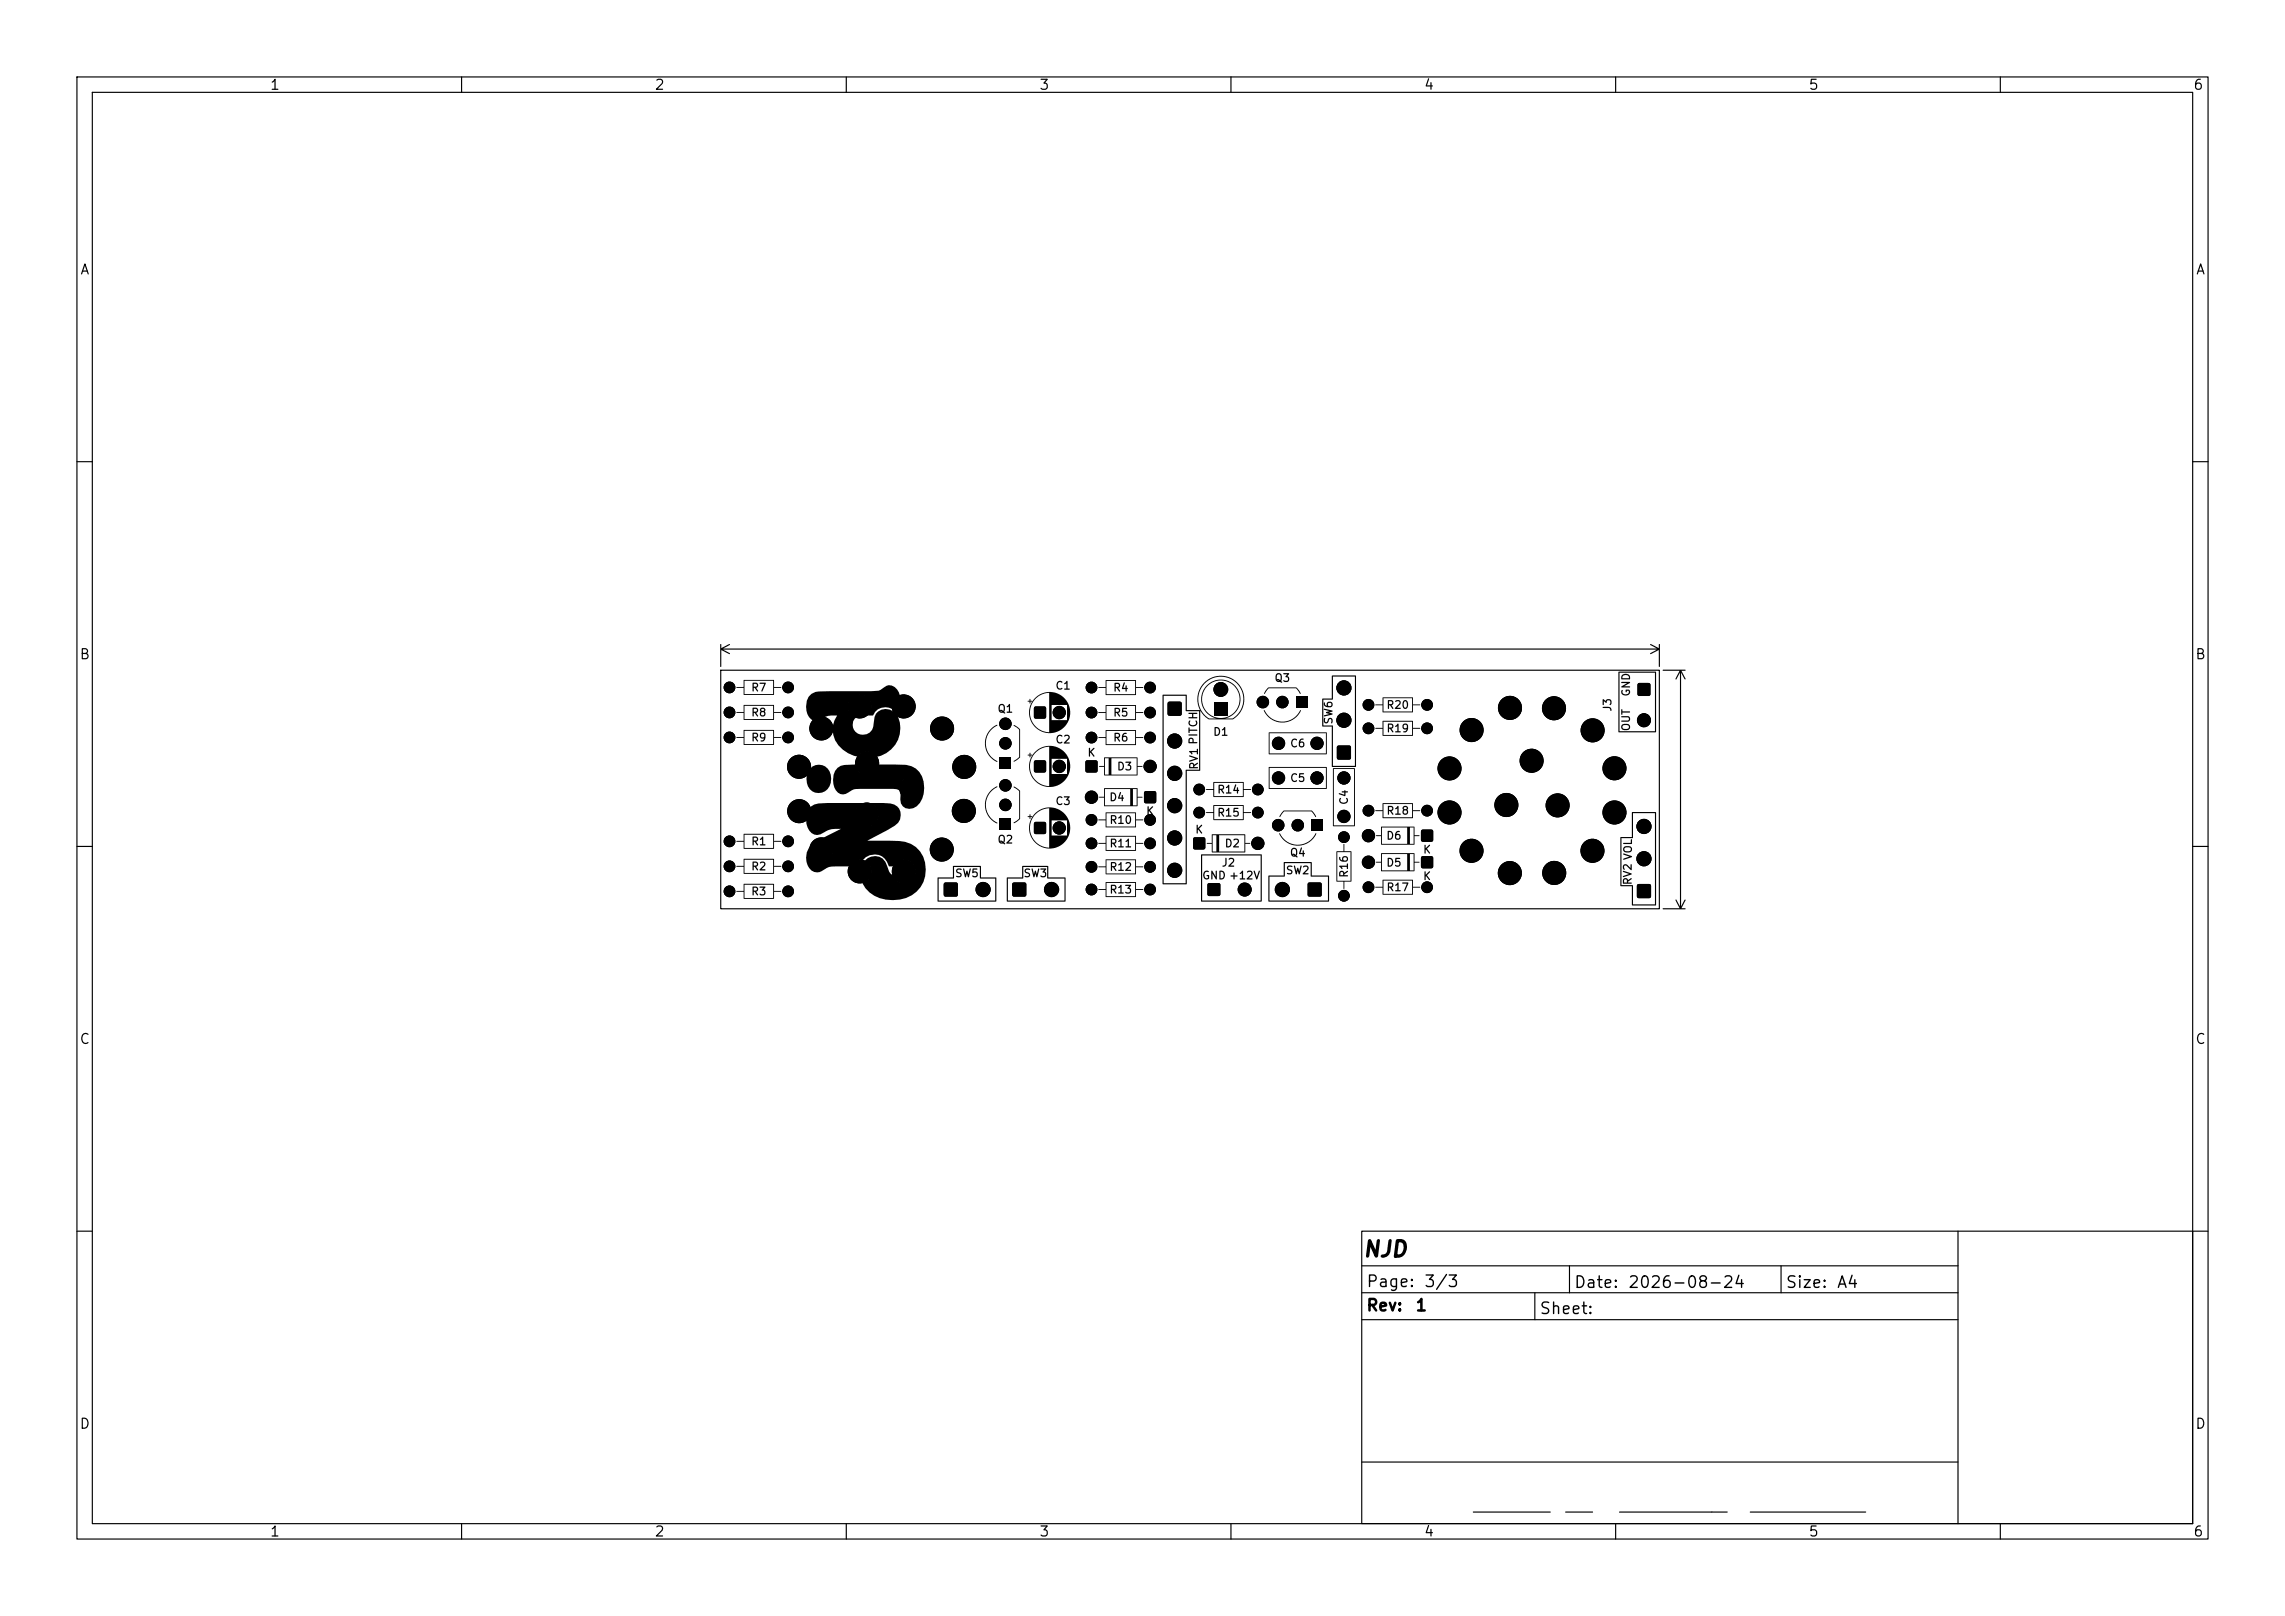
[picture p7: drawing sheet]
<svg xmlns="http://www.w3.org/2000/svg" width="297mm" height="210mm" viewBox="0 0 297 210" stroke-linecap="round" stroke-linejoin="round" font-family="sans-serif">
<defs><g id="words">
<text font-size="2" x="177" y="163.8">NJD</text>
<g font-size="1.5">
<text x="177.5" y="167.6">Page:</text>
<text x="185" y="167.6">3/3</text>
<text x="204.5" y="167.8">Date:</text>
<text x="211.5" y="167.8">2026-08-24</text>
<text x="232" y="167.8">Size:</text>
<text x="238.7" y="167.8">A4</text>
<text x="177.5" y="170.8">Rev:</text>
<text x="183.9" y="170.8">1</text>
<text x="200" y="171.2">Sheet:</text>
</g>
<g font-size="1.3">
<text x="35" y="12">1</text>
<text x="85" y="12">2</text>
<text x="135" y="12">3</text>
<text x="185" y="12">4</text>
<text x="235" y="12">5</text>
<text x="285" y="12">6</text>
<text x="10.3" y="36">A</text>
<text x="285.4" y="36">A</text>
<text x="10.3" y="86">B</text>
<text x="285.3" y="86">B</text>
<text x="10.3" y="136">C</text>
<text x="285.3" y="136">C</text>
<text x="10.3" y="186">D</text>
<text x="285.3" y="186">D</text>
<text x="35" y="200">1</text>
<text x="85" y="200">2</text>
<text x="135" y="200">3</text>
<text x="185" y="200">4</text>
<text x="235" y="200">5</text>
<text x="285" y="200">6</text>
</g>
</g></defs>
<g fill="none" stroke="#000" stroke-width=".15">
<path d="M10 10h277v190h-277zM12 12h273v186h-273zM60 10v2M110 10v2M160 10v2M210 10v2M260 10v2M10 60h2M285 60h2M93.7 87.1h122v31h-122zM10 110h2M285 110h2"/>
<path d="M10 160h2M177 160h108v38h-108zM177 164.5h77.5M177 168h77.5M177 171.5h77.5M199.5 168v3.5M204 164.5v3.5M231.5 164.5v3.5M254.5 160v38M285 160h2M60 198v2M110 198v2"/>
<path d="M160 198v2M177 190h77.5M191.5 196.5h10M203.5 196.5h3.5M210 198v2M210.5 196.5h14M227.5 196.5h15M260 198v2"/>
</g>
<g fill="#000">
<path d="M97.8 95.2h.5l.2 .1v.4l-.2 .2 .2 .4v.1l-.4-.5h-.1v.4h-.2v-.6h.5l.1-.1-.1-.2h-.3v.3h-.2zM97.8 92h.5l.2 .1v.3l-.2 .2 .2 .4v.1l-.4-.5h-.1v.5h-.2v-.6h.5l.1-.1-.1-.2-.3-.1v.4h-.2zM97.8 88.7h.5l.2 .1v.4l-.2 .2 .2 .4v.1l-.4-.5h-.1v.4h-.2v-.6h.5l.1-.1-.1-.2h-.3v.3h-.2zM98.8 95.3l.4-.1 .3 .3-.1 .6-.3 .3h-.2v-.1l.3-.1 .1-.2-.4-.1-.1-.2v-.2h.1v.2l.2 .1h.2v-.3l-.1-.1-.4 .1zM98.8 92.1l.4-.1 .3 .2-.1 .3 .1 .4-.2 .2h-.3l-.2-.1v-.3h.1l.2 .3 .2-.1v-.2l-.1-.2-.4 .2 .1-.2-.1-.3h.1l.2 .2h.1l.1-.2-.1-.1-.4 .1zM98.7 88.7l.8 .1-.5 1.1v-.1l.3-.9h-.5zM95.7 95.8h.9l.1-.9h3.8l.1 .9h.9l.1 .1h-1l-.1 .9h-3.8l-.1-.1h3.9v-1.7h-3.7v1.7h-.2v-.8h-.8zM95.7 92.6l.9-.1 .1-.9h3.8l.1 .9h.9l.1 .1h-1l-.1 1h-3.8l-.1-.2h3.9v-1.7h-3.7v1.7h-.2v-.8h-.8zM95.7 89.3h.9l.1-.9h3.8l.1 .9h.9l.1 .1h-1l-.1 .9h-3.8l-.1-.1h3.9v-1.7h-3.7v1.7h-.2v-.8h-.8zM105.3 99.8a1.59 1.59 0 0 1 1.9-.2 1.59 1.59 0 0 1 .8 1.6 1.62 1.62 0 0 1-1.6 1.9 1.62 1.62 0 0 1-1.6-1.9l.1-.5 .2-.3zM108.9 99.8l.4-.3 .5-.1h1.4a1.5 1.5 0 0 0 1.5 1.3 1.5 1.5 0 0 0 1.5-1.3h3.6a2.71 2.71 0 0 1 2.3 3 2.39 2.39 0 0 1-1.9 2.7 1.2 1.2 0 0 1-1.2-1.6v-.6a1.5 1.5 0 0 0 2.5 .7 1.5 1.5 0 0 0-.5-2.5 1.5 1.5 0 0 0-2 1.5v.3l-.4-.3-.5-.1h-4.2a2.83 2.83 0 0 0-2 .7 1.29 1.29 0 0 1-1.6-1.3l.1-1.2 .1-.5zM105.5 90.2l.5-.3h.5l6.8-.1a2.37 2.37 0 0 0 1.9-.7 1.42 1.42 0 0 1 1.8 1.3 1.49 1.49 0 0 0-1 1.7 1.72 1.72 0 0 0-2.5 .9h-.8a1.5 1.5 0 0 0 0-2.3 1.5 1.5 0 0 0-2.3 .4 1.5 1.5 0 0 0 .9 2.1 1.32 1.32 0 0 0 .1 2.1 1.32 1.32 0 0 0 1.9-.4l.2-.4 .1-.8a1.53 1.53 0 0 1 .8-1.4 1.53 1.53 0 0 1 1.7 .1l.1 .2a2.29 2.29 0 0 1 .8 2 3.8 3.8 0 0 1-3 3.8 1.49 1.49 0 0 0-2.5-.1 3.7 3.7 0 0 1-3.2-4.1l.5-1.2a3.1 3.1 0 0 0-1.7 .2h-.7l-.7 .4a1.76 1.76 0 0 1-.9-1.8 1.99 1.99 0 0 1 .7-1.6z"/>
<path d="M128.7 94.8l.5-.4 .4-.2a2.64 2.64 0 0 0-1.5 2.4 2.64 2.64 0 0 0 1.5 2.4 2.58 2.58 0 0 1-.9-4.2zM129.9 91.6l.2-.1h.2l.3 .2v.5l-.1 .3 .2 .1-.1 .1-.2-.1h-.3l-.2-.1-.1-.6h.2v.5l.1 .1h.1l-.2-.1v-.1l.2-.1 .2 .2 .1-.2-.2-.5-.2-.1-.1 .3h-.2zM131.1 91.5h.2v1h.2v.1h-.7l.1-.1h.2v-.7l-.2 .1-.1-.1zM129.9 98.4h1.5v1.5h-1.5zM131.8 94.2l.8 .6v3.6a.97 .97 0 0 1-.9 .6l.8-.6v-3.6l-.7-.5zM133.8 97.9h.1v.2h.3l-.3 .1v.2l-.1-.2-.2-.1h.2zM133.8 90.9h.1v.2h.3l-.3 .1v.2l-.1-.2-.2-.1h.2zM134.5 91.9l.1-.1 1.3 .1 .1 .2-.1 1.2-.2 .1-1.2-.1-.1-.1zM134.5 98.9l.1-.1 1.3 .1 .1 .2-.1 1.2-.2 .1-1.2-.1-.1-.1zM134.4 97.8a2.68 2.68 0 0 1 4.3 .4 2.68 2.68 0 0 1-1.6 4 2.68 2.68 0 0 1-3.3-2.7h.1a2.55 2.55 0 0 0 2.5 2.7v-1.6h2.3v-2h-2v2h-.3v-3.6a2.55 2.55 0 0 0-2.5 2.5h-.1l.1-.6 .2-.6zM134.4 90.8a2.68 2.68 0 0 1 4.3 .4 2.68 2.68 0 0 1-1.6 4 2.68 2.68 0 0 1-3.3-2.7h.1a2.55 2.55 0 0 0 2.5 2.7v-1.6h2.3v-2h-2v2h-.3v-3.6a2.55 2.55 0 0 0-2.5 2.5h-.1l.1-.6 .2-.6zM137.5 95.5h.5l.1 .2h-.1a.26 .26 0 0 0-.3-.1 .26 .26 0 0 0-.2 .2 .37 .37 0 0 0 0 .5 .37 .37 0 0 0 .5 .1h.1v.1l-.3 .1h-.2l-.2-.2-.1-.4z"/>
<path d="M137.4 88.6l.4-.1 .3 .1-.1 .1a.26 .26 0 0 0-.3-.1 .26 .26 0 0 0-.2 .2 .37 .37 0 0 0 0 .5 .37 .37 0 0 0 .5 .1h.1v.1l-.3 .1-.4-.1-.1-.5zM138.6 88.5h.2v1h.2v.1h-.7l.1-.1h.2v-.7l-.2 .1-.1-.1zM138.3 95.6l.2-.1h.3l.2 .1v.4l-.5 .5h.5v.1h-.7l.6-.8-.1-.2-.4 .1zM141.1 98.9l.2-.1 1.3 .1 .1 .2-.1 1.2-.2 .1-1.3-.1v-.1zM141.5 97.2h.2v.4l.4-.4h.1l-.3 .5 .4 .5-.1 .1-.5-.5v.5h-.2zM144.9 95.2h.4l.2 .2 .1 .3-.3 .2 .3 .4-.1 .1-.4-.5h-.1v.4h-.1v-.6h.4l.1-.1v-.2h-.4v.3h-.1zM144.9 92h.4l.2 .1 .1 .3-.3 .3 .3 .3-.1 .1-.4-.4h-.1v.4h-.1v-.6h.4l.1-.1v-.2l-.4-.1v.4h-.1zM144.9 88.8l.4-.1 .2 .2 .1 .3-.3 .2 .3 .4-.1 .1-.4-.5h-.1v.4h-.1v-.6h.4l.1-.1v-.2h-.4v.3h-.1zM145.4 99h.5l.1 .3 .1 .3-.2 .5h-.5v-.1a.43 .43 0 0 0 .5-.4 .43 .43 0 0 0-.4-.5v.9h-.1zM146.1 88.7l.1 .1-.2 .6h.3v-.3h.1l.1 .3 .1 .1-.1 .1-.1 .3-.1-.1v-.2l-.5-.1zM146 95.3l.2-.1 .2 .1-.3 .1-.1 .2h.3l.2 .2v.3l-.2 .3-.3-.1-.2-.2v-.2h.2v.2l.1 .1 .3-.1v-.2l-.1-.1-.5 .1zM145.9 92h.6l-.1 .1h-.4v.3h.3l.2 .2v.3l-.2 .2h-.3l-.2-.1 .1-.1 .4 .1 .1-.2v-.2l-.1-.1-.5 .1z"/>
<path d="M146.3 99h.7l-.2 .4 .2 .2v.3l-.1 .2h-.4l-.2-.1v-.1l.5 .1 .1-.2v-.2l-.3-.1 .2-.4h-.5zM142.8 95.8h.9l.1-.9h3.8l.1 .9h.9v.1h-.9l-.1 .9h-3.8l-.1-.1h3.8v-1.7h-3.7v1.7h-.1v-.8h-.9zM142.8 92.6l.9-.1 .1-.9h3.8l.1 .9h.9v.1l-.9 .1-.1 .9h-3.8l-.1-.1h3.8v-1.8h-3.7v1.8h-.1v-.8h-.9zM142.8 89.3h.9l.1-.9h3.8l.1 .9h.9v.1h-.9l-.1 .9h-3.8l-.1-.1h3.8v-1.7h-3.7v1.7h-.1v-.8h-.9zM143.5 98.4h4.3l.1 1.1h.6v.1l-.6 .1-.1 1.1h-4.3v-.1h4.2v-2.2h-3.2v2.2h-.4v-2.2h-.5v2.2h-.1v-1h-.6v-.1l.6-.1zM151.8 91.2h.2h1.5l.1 .2-.1 1.6h-.1h-1.6v-.2zM154.5 94.6h.1v.2h1v.1l-1 .1v.2l-.1 .1zM154.6 98.2l1.1 .3v.1l-1.1 .4v-.2l.8-.2-.8-.3zM154.5 93.7l.2-.1v.1a.26 .26 0 0 0-.1 .3 .26 .26 0 0 0 .2 .2 .37 .37 0 0 0 .5 0 .37 .37 0 0 0 .1-.4v-.2l.2 .1v.5l-.3 .1-.3 .1-.5-.2v-.3zM154.5 96l.2-.1h.3l.2 .2v.3h.4v.2h-1.1v-.4h.1v.2h.4l-.1-.3-.1-.1-.2 .2h-.1zM154.7 99.2l.3-.1 .2 .3 .5-.3v.1l-.5 .4v.1h.5v.1h-1.1v-.4h.1v.3h.4l-.1-.4h-.2l-.1 .1h-.1zM154.5 95.5l1.1-.1v.1l-1 .1z"/>
<path d="M154.5 92.7l1.1-.1v.2h-.5v.4h.5v.1h-1.1v-.1h.4v-.4h-.4zM154.6 97.6h1v-.2l.1-.1v.7h-.1v-.2h-.7l.1 .1-.1 .1-.3-.3zM157.9 94.5h.5l.1 .3 .1 .3-.2 .5h-.5v-.1a.43 .43 0 0 0 .5-.4 .43 .43 0 0 0-.4-.5v.9h-.1zM151.1 90.3h3.1l.1 2h1.7l-.3-.8-.1-.6h.2a2.93 2.93 0 0 0 1.4 2.5h.9a2.55 2.55 0 0 1-2-2.7h.1a2.44 2.44 0 0 0 3.5 2.4 2.44 2.44 0 0 0 .5-4.2 2.44 2.44 0 0 0-3.9 1.6l-.1 .2h-.1a2.56 2.56 0 0 1 2.5-2.4 2.56 2.56 0 0 1 2.6 2.3 2.56 2.56 0 0 1-2 2.8h1a2.93 2.93 0 0 0-.1-5.1 2.93 2.93 0 0 0-4.3 2.6h-.2a3 3 0 0 1 4.6-2.7 3 3 0 0 1 0 5.3h-3.1a2.74 2.74 0 0 1-1.1-1.2v7.8l-1.7 .1v14.7h-3.1l-.1-.1h3v-14.7l.1-.1h1.7v-7.6h-1.8v-2h-2.8v24.4h-.2zM159.1 94.5h.2v1h.2v.1h-.7l.1-.1h.2v-.7l-.2 .1-.1-.1zM157.8 91.2h1.8v1.8h-1.8zM166 87.5h.3l.3 .2v.5l-.1 .3 .2 .1-.1 .1-.2-.1h-.3l-.2-.1-.1-.6h.2v.5l.1 .1h.1l-.2-.1v-.1l.2-.1 .2 .2 .1-.2-.1-.5-.1-.1-.2 .1-.1 .2h-.2zM166.8 87.5h.8l-.3 .4 .3 .2v.3l-.2 .2h-.4l-.2-.1 .1-.1 .4 .1 .1-.2v-.2l-.3-.1 .2-.4h-.4zM167.9 96.1l.4-.1 .3 .1-.1 .1a.26 .26 0 0 0-.3-.1 .26 .26 0 0 0-.2 .2 .37 .37 0 0 0 0 .5 .37 .37 0 0 0 .5 .1h.1v.1l-.3 .1-.4-.1-.1-.5zM164.8 89.4l.1-.1h3.6a.97 .97 0 0 1 .5 .9l-.5-.8h-3.6l-.6 .8 .1-.2zM164.3 92.3a2.64 2.64 0 0 0 2.4 1.5 2.64 2.64 0 0 0 2.4-1.5 2.59 2.59 0 0 1-2.4 1.6 2.59 2.59 0 0 1-2.4-1.6zM169 96.1l.2-.1h.2l-.3 .2-.1 .2h.3l.2 .2v.3l-.2 .2h-.3l-.2-.2v-.3h.2v.2l.1 .2 .3-.2v-.2l-.1-.1-.5 .1z"/>
<path d="M168.5 90.5h1.5v1.5h-1.5zM172.1 92.1l1.1 .2v.2l-.5 .1 .5 .1v.1l-1.1 .3v-.1l.7-.2-.5-.2 .5-.2-.7-.2zM164.9 99.7h7.5l.1 2.8h-7.6v-.1h7.4v-2.6h-7.3v2.6h-.1zM164.9 95.2h7.5l.1 2.8h-7.6v-.1h7.4v-2.6h-7.3v2.6h-.1zM172.1 93.3h.2l-.1 .4 .1 .2 .2-.1 .2-.5h.4l.1 .2v.5h-.2l.1-.4-.2-.2-.1 .1-.2 .5h-.4l-.1-.3zM172.1 91.3h.1v.3l.2 .1v-.2h.2l.1 .2 .2 .1 .2-.2-.1-.2-.3-.1-.1 .2h-.2l.2-.3h.4l.2 .1v.4l-.2 .2h-.6l-.3-.3zM173.8 96.9h.2h1.5l.1 .2-.1 1.6h-.1h-1.6v-.2zM173.3 99.9h2.8v7.5l-2.8-.1h2.7v-7.4h-2.6v7.4h-.1zM173.1 87.8h3.2l-.1 11.9-3.1-.1v-5.2h-1.2v-3.5h.1v3.4h1.3v5.2h2.8v-11.6h-2.8l-.1 3h-1.3v-.1h1.2zM180.4 94.1l.5-.1 .2 .2v.3l-.2 .2 .2 .4v.1l-.4-.5h-.2v.4h-.1v-.6h.4l.2-.1-.1-.2h-.4v.3h-.1zM180.4 91h.5l.2 .1v.3l-.2 .3 .2 .3v.1l-.4-.4h-.2v.4h-.1v-.6h.4l.2-.1-.1-.2-.4-.1v.4h-.1zM181.6 94l.2 .1v.9h.2v.2l-.7-.1 .1-.1h.2v-.7l-.2 .2-.1-.1z"/>
<path d="M181.4 91.1l.1-.1h.3l.2 .1v.4l-.4 .5h.4v.1h-.7l.6-.8-.1-.2-.4 .1zM182.5 91h.1h.2l.2 .4v.5l-.3 .2-.3-.1-.1-.6h.2v.4l.1 .2a.48 .48 0 0 0 0-.9l-.1 .3h-.2zM182.4 94.1l.4-.1 .2 .3v.6l-.3 .3h-.2l-.1-.1 .3-.1 .1-.2-.4-.1-.1-.1v-.3h.2v.2l.1 .1h.2l.1-.3-.2-.1-.4 .1zM178.8 94.6h.9l.1-.9h3.8l.1 .9h.9v.1h-.9l-.1 .9h-3.8l-.1-.1h3.8v-1.7h-3.7v1.7h-.1v-.8h-.9zM178.8 91.6l.9-.1 .1-.9h3.8l.1 .9h.9v.1l-.9 .1-.1 .9h-3.8l-.1-.1h3.8v-1.8h-3.7v1.8h-.1v-.8h-.9zM208.3 91.9h1l.1 .1 .1 .3-.2 .1-.1-.3-.8-.1zM208.3 90.9l.4 .2 .2-.2h.4l.2 .2-.1 .4-.1 .1h-.1l.1-.2v-.3l-.3-.1-.2 .3-.3-.2v.5h-.2zM210.7 92.2h.2v.2h.9l.1 .1-1 .1v.2l-.1 .1zM210.8 87.8l.4-.2h.4l.2 .2 .1 .4-.1 .1h-1l-.1-.3h.2v.1h.8a.44 .44 0 0 0-.3-.4 .44 .44 0 0 0-.5 .3h-.2zM210.8 94.2l.3-.1h.6l.2 .2v.3l-.2 .2h-.8l-.2-.2v-.2h.2v.2l.2 .1h.5l.1-.3-.2-.2h-.4l-.4 .2zM210.8 93.1h.8l.3 .2v.3l-.3 .2h-.8v-.2h.8l.1-.2-.1-.2h-.8zM210.8 89.7h.1a.39 .39 0 0 0 .4 .6 .39 .39 0 0 0 .4-.5h-.2l-.1 .2-.1-.4h.4l.2 .4-.2 .3-.5 .1-.4-.2z"/>
<path d="M210.7 88.6h1.1v.2l-.7 .4h.7l.1 .1h-1.1l-.1-.1 .8-.4h-.7zM212.9 88.8h.2h1.4v.2v1.4l-.2 .1-1.4-.1-.1-.2zM93.6 83.7h.2v.5l1.1-.5-.1 .1-.8 .5h121.4l-.9-.5v-.1l1.1 .5v-.5h.1l.1 2.9-.1 .1-.1-.1v-2.1l-1 .5h-.1l.9-.6h-121.4l.9 .6h-.1l-1-.5v2.1l-.1 .1zM210.4 87.3h4.8v7.9l-4.8-.1v-.1h4.7v-7.6h-4.6v7.6h-.1zM216.1 87.1h3l-.1 .1h-.4l.5 1.1h-.1l-.5-.9v30.4l.5-.9h.1l-.5 1.1h.4l.1 .1-.1 .1-2.9-.1 .1-.1h2.1l-.5-1v-.1l.6 .9v-30.4l-.6 .9v-.1l.5-1h-2.1zM97.8 115.2h.5l.2 .1v.4l-.2 .2 .2 .4v.1l-.4-.5h-.1v.4h-.2v-.6h.5l.1-.1-.1-.2h-.3v.3h-.2zM97.8 112h.5l.2 .1v.3l-.2 .2 .2 .4v.1l-.4-.5h-.1v.5h-.2v-.6h.5l.1-.1-.1-.2-.3-.1v.4h-.2zM97.8 108.7h.5l.2 .1v.4l-.2 .2 .2 .4v.1l-.4-.5h-.1v.4h-.2v-.6h.5l.1-.1-.1-.2h-.3v.3h-.2zM99.1 108.7l.1 .1v.9h.3l-.1 .2-.6-.1v-.1h.2v-.7l-.1 .2-.1-.1zM98.8 112.1l.2-.1h.2l.2 .1v.4l-.4 .5h.4l.1 .1h-.8l.6-.8-.1-.2-.4 .1zM98.7 115.2h.8l-.2 .4 .2 .2v.3l-.1 .2-.5 .1-.2-.2 .1-.1 .4 .1 .1-.1v-.3l-.3-.1 .2-.3h-.4zM95.7 115.8h.9l.1-.9h3.8l.1 .9h.9l.1 .1h-1l-.1 .9h-3.8l-.1-.1h3.9v-1.7h-3.7v1.7h-.2v-.8h-.8z"/>
<path d="M95.7 112.6l.9-.1 .1-.9h3.8l.1 .9h.9l.1 .1h-1l-.1 1h-3.8l-.1-.2h3.9v-1.7h-3.7v1.7h-.2v-.8h-.8zM95.7 109.3h.9l.1-.9h3.8l.1 .9h.9l.1 .1h-1l-.1 .9h-3.8l-.1-.1h3.9v-1.7h-3.7v1.7h-.2v-.8h-.8zM105.4 104.8l.4-.2 .6-.2h1.2h8.1a1.44 1.44 0 0 1 1.4 1.5 1.52 1.52 0 0 1-.8 1.4l-3.6 2h4.2a3.6 3.6 0 0 1 3.4 4.6 4 4 0 0 1-4.3 3.1 4.1 4.1 0 0 1-3.9-2.3 1.5 1.5 0 0 0 1.1-1.3 1.5 1.5 0 0 0-.8-1.5 1.68 1.68 0 0 1 2.7 .1l.2 .6a1.56 1.56 0 0 0 .8 1.1 1.5 1.5 0 0 0 2.2 .8 1.5 1.5 0 0 0 .2-2.4 1.5 1.5 0 0 0-2.4 .5h-.6a1.94 1.94 0 0 0-1.4-1.5 1.94 1.94 0 0 0-2 .7 1.49 1.49 0 0 0-1.7 .8h-1.7a3.5 3.5 0 0 0-2.2 .7 1.44 1.44 0 0 1-1.7-1.3v-.5a2.08 2.08 0 0 1 .5-1.5 1.5 1.5 0 0 0 1.1 1.8 1.5 1.5 0 0 0 1.8-1.2 1.5 1.5 0 0 0-1.3-1.7l2.4-1.2a3.6 3.6 0 0 0-2.7 .7 1.42 1.42 0 0 1-1.8-1.3 .77 .77 0 0 1 .4-.9l.1-.5h5.9a1.5 1.5 0 0 0 2 1.5 1.5 1.5 0 0 0 .4-2.5 1.5 1.5 0 0 0-2.4 .8v.2h-5.9v-.8zM122.7 114.7h.2h1.5l.1 .2-.1 1.6h-.1h-1.6v-.2zM124.3 113l.2-.1 .5 .1-.1 .1-.3-.1-.2 .1 .1 .2 .4 .1 .1 .2-.1 .3-.1 .1-.5-.1v-.1l.4 .1 .1-.2v-.1l-.5-.2v-.3zM125.2 112.9h.1l.2 .7 .2-.5 .2 .5 .1-.7h.2l-.3 1.1h-.1l-.1-.5-.1 .5h-.2zM126.4 112.9h.6v.1h-.4l-.1 .2h.4l.2 .3v.3l-.2 .2h-.3l-.2-.1v-.1l.4 .1 .1-.2v-.2l-.1-.1-.4 .1zM121.9 114h2v-1.5h3.5l.1 1.5 2 .1v3h-7.6v-2.9h.1v2.8h7.4v-2.8h-2v-1.5h-3.4v1.5h-2.1zM128.7 102.8l.5-.4 .4-.2a2.64 2.64 0 0 0-1.5 2.4 2.64 2.64 0 0 0 1.5 2.4 2.58 2.58 0 0 1-.9-4.2zM129.9 108.6l.2-.1h.2l.3 .2v.5l-.1 .3 .2 .1-.1 .1-.2-.1h-.3l-.2-.1-.1-.6h.2v.5l.1 .1h.1l-.2-.1v-.1l.2-.1 .2 .2 .1-.2-.2-.5-.2-.1-.1 .3h-.2zM130.9 108.6l.1-.1h.3l.2 .1v.4l-.4 .5h.4v.1h-.7l.6-.8-.1-.2-.4 .1zM129.9 106.4h1.5v1.5h-1.5z"/>
<path d="M131.6 114.7h.2h1.5l.1 .2-.1 1.6h-.1h-1.6v-.2zM131.8 102.2l.8 .6v3.6a.97 .97 0 0 1-.9 .6l.8-.6v-3.6l-.7-.5zM133.2 113l.2-.1 .5 .1-.1 .1-.3-.1-.2 .1 .1 .2 .4 .1 .1 .2-.1 .3-.1 .1-.5-.1v-.1l.4 .1 .1-.2v-.1l-.5-.2v-.3zM133.8 105.9h.1v.2h.3l-.3 .1v.2l-.1-.2-.2-.1h.2zM134.5 106.9l.1-.1 1.3 .1 .1 .2-.1 1.2-.2 .1-1.2-.1-.1-.1zM134.1 112.9h.1l.2 .7 .2-.5 .2 .5 .1-.7h.2l-.3 1.1h-.1l-.1-.5-.1 .5h-.2zM135.2 112.9h.8l-.2 .3 .2 .3v.3l-.1 .2h-.5l-.2-.1 .1-.1 .4 .1 .1-.2v-.2l-.3-.2 .2-.3h-.4zM130.9 114h2v-1.5h3.3l.1 1.5 2.2 .1v3h-7.6v-2.9h.1v2.8h7.4v-2.8h-2.3v-1.5h-3.1v1.5h-2.1zM134.4 105.8a2.68 2.68 0 0 1 4.3 .4 2.68 2.68 0 0 1-1.6 4 2.68 2.68 0 0 1-3.3-2.7h.1a2.55 2.55 0 0 0 2.5 2.7v-1.6h2.3v-2h-2v2h-.3v-3.6a2.55 2.55 0 0 0-2.5 2.5h-.1l.1-.6 .2-.6zM137.4 103.6l.4-.1 .3 .1-.1 .1a.26 .26 0 0 0-.3-.1 .26 .26 0 0 0-.2 .2 .37 .37 0 0 0 0 .5 .37 .37 0 0 0 .5 .1h.1v.1l-.3 .1-.4-.1-.1-.5zM138.3 103.5h.7l-.2 .4 .2 .2v.3l-.1 .2h-.4l-.2-.1v-.1l.5 .1 .1-.2v-.2l-.3-.1 .2-.4h-.5zM144.4 103h.5l.1 .3 .1 .3-.2 .5h-.5v-.1a.43 .43 0 0 0 .5-.4 .43 .43 0 0 0-.4-.5v.9h-.1z"/>
<path d="M144.4 115h.5l.2 .1v.3l-.2 .3 .2 .3v.1l-.4-.4h-.2v.4h-.1v-.6h.4l.2-.1-.1-.2-.4-.1v.4h-.1zM144.4 112h.5l.2 .2v.3l-.2 .2 .2 .4v.1l-.4-.5h-.2v.5l-.1-.1v-.6h.4l.2-.1-.1-.2h-.4v.3h-.1zM144.4 109h.5l.2 .1v.3l-.2 .3 .2 .3v.1l-.4-.4h-.2v.4h-.1v-.6h.4l.2-.1-.1-.2-.4-.1v.4h-.1zM144.4 105.9h.5l.2 .2v.3l-.2 .2 .2 .4v.1l-.4-.5h-.2v.5l-.1-.1v-.6h.4l.2-.1-.1-.2h-.4v.3h-.1zM145.6 102.9l.1 .1-.2 .6h.3v-.2l.1-.1 .1 .3 .1 .1-.1 .1-.1 .3h-.1v-.3l-.5-.1zM145.6 115h.2v1h.2v.1h-.7l.1-.1h.2v-.7l-.2 .1-.1-.1zM145.6 112l.2 .1v.9h.2v.2l-.7-.1 .1-.1h.2v-.7l-.2 .2-.1-.1zM145.6 109h.2v1h.2v.1h-.7l.1-.1h.2v-.7l-.2 .1-.1-.1zM145.6 105.9l.2 .1v.9h.2v.2l-.7-.1 .1-.1h.2v-.7l-.2 .2-.1-.1zM146.6 109h.1v1h.3v.1h-.7l.1-.1h.2v-.7l-.2 .1-.1-.1zM146.4 106l.2-.1 .2 .1 .2 .4v.4l-.3 .3-.3-.2-.1-.5h.2v.4l.1 .1a.48 .48 0 0 0 0-.8l-.1 .3h-.2zM146.3 112.1l.2-.1h.3l.2 .2v.4l-.5 .4h.5v.2h-.7l.6-.8-.2-.2-.3 .1z"/>
<path d="M146.3 115h.7l-.2 .4 .2 .2v.3l-.1 .2h-.4l-.2-.1v-.1l.4 .1 .2-.2-.1-.2-.3-.1 .3-.4h-.5zM142.8 115.6l.9-.1 .1-.9h3.8l.1 .9h.9v.1l-.9 .1-.1 .9h-3.8l-.1-.1h3.8v-1.8h-3.7v1.8h-.1v-.8h-.9zM142.8 112.6h.9v-.9h3.9l.1 .9h.9v.1h-.9l-.1 .9h-3.8l-.1-.1h3.8v-1.7h-3.7v1.7h-.1v-.8h-.9zM142.8 109.6l.9-.1 .1-.9h3.8l.1 .9h.9v.1l-.9 .1-.1 .9h-3.8l-.1-.1h3.8v-1.8h-3.7v1.8h-.1v-.8h-.9zM142.8 106.5h.9l.1-.9h3.8l.1 .9h.9v.1h-.9l-.1 .9h-3.8l-.1-.1h3.8v-1.7h-3.7v1.7h-.1v-.8h-.9zM143.5 102.5l4.3-.1 .1 1.1h.6v.1l-.6 .1-.1 1.1h-4.3v-.1h4.2v-2.2h-.4v2.2h-.4v-2.2h-3.3v2.2h-.1v-1h-.6v-.1l.6-.1zM149.2 104.8h.1v.4l.5-.4h.1l-.4 .5 .4 .5-.1 .1-.4-.5-.1 .5h-.1zM148.8 102.9l.1-.1 1.3 .1 .1 .2-.1 1.2-.2 .1-1.2-.1-.1-.1zM155.1 108.9l.2-.1 1.3 .1 .1 .2-.1 1.2-.2 .1-1.3-.1v-.1zM155.5 107.2h.2v.4l.4-.4h.1l-.3 .5 .4 .5-.1 .1-.5-.5v.5h-.2zM157 114.8h.2h1.4v.2v1.4l-.2 .1-1.4-.1-.1-.2zM156.5 113.3l.4-.2 .2 .1v.1a.39 .39 0 0 0-.6 .4 .39 .39 0 0 0 .5 .4v-.2l-.2-.1 .3-.1 .1 .4-.1 .1-.3 .1-.3-.2-.1-.5z"/>
<path d="M157.5 113.2h.1l.4 .7v-.7h.2l-.1 1.1h-.1l-.4-.8v.7l-.1 .1zM158.5 113.2h.5l.2 .2v.4l-.2 .4-.4 .1-.1-.2a.43 .43 0 0 0 .6-.3 .43 .43 0 0 0-.5-.5v.8h-.1zM158.4 105h.5l.2 .1v.3l-.2 .3 .2 .3v.1l-.4-.4h-.2v.4h-.1v-.6h.4l.2-.1-.1-.2-.4-.1v.4h-.1zM158.4 102h.5l.2 .1v.3l-.2 .3 .2 .3v.1l-.4-.4h-.2v.4h-.1v-.6h.4l.2-.1-.1-.2-.4-.1v.4h-.1zM159.3 111.5h.1v.8l-.2 .3h-.2l-.1-.1 .3-.1 .1-.1zM159.4 109h.5l.1 .3 .1 .3-.2 .5h-.5v-.1a.43 .43 0 0 0 .5-.4 .43 .43 0 0 0-.4-.5v.9h-.1zM159.6 105h.2v1h.2v.1h-.7l.1-.1h.2v-.7l-.2 .1-.1-.1zM159.6 102h.2v1h.2v.1h-.7l.1-.1h.2v-.7l-.2 .1-.1-.1zM159.7 111.6l.2-.1h.3l.2 .1v.4l-.5 .5h.5v.1h-.7l.6-.8-.2-.2-.3 .1zM160 113.8h.3v-.4h.1l.1 .4h.3l.1 .1h-.4v.3l-.1 .1-.1-.4h-.3zM160.6 101.9l.1 .1-.2 .6h.3v-.2l.1-.1v.3l.2 .1-.2 .1v.3h-.1v-.3l-.5-.1zM160.4 109h.4l.2 .1v.4l-.5 .5h.5v.1h-.7l.6-.8-.1-.2-.4 .1z"/>
<path d="M160.4 105h.6l-.1 .1h-.4v.3h.3l.2 .2v.3l-.2 .2h-.3l-.2-.1 .1-.1 .3 .1 .2-.2v-.2l-.2-.1-.4 .1zM161.4 113.2h.2v.9l.2 .1v.1l-.7-.1 .1-.1h.2v-.6l-.2 .1-.1-.1zM156.8 105.5h.9l.1-.9h3.8l.1 .9h.9v.1l-.9 .1-.1 .9h-3.8l-.1-.1h3.8v-1.8h-3.7v1.8h-.1v-.8h-.9zM156.8 102.5h.9l.1-.9h3.8l.1 .9h.9v.1l-.9 .1-.1 .9h-3.8l-.1-.1h3.8v-1.8h-3.7v1.8h-.1v-.8h-.9zM157.5 108.4h4.3l.1 1.1h.6v.1l-.6 .1-.1 1.1h-4.3v-.1h4.2v-2.2h-3.2v2.2h-.4v-2.2h-.5v2.2h-.1v-1h-.6v-.1l.6-.1zM162.1 113.3l.2-.2h.2l.3 .2v.4l-.5 .4h.4l.1 .2h-.8l.7-.8-.2-.2-.4 .1zM163 113.2h.1l.3 .8 .2-.8h.2l-.4 1.1-.1-.1zM156.1 111h7.9v6.1l-7.9 .1v-.2h7.8v-5.8h-7.6v5.8h-.2zM167.3 112.6l.2-.1 .5 .1-.1 .1-.3-.1-.2 .2 .1 .1 .4 .2 .1 .1-.1 .3-.1 .1-.5-.1v-.1l.4 .1 .1-.2v-.1l-.5-.2v-.3zM167.9 110.3l.2-.1h.2l.3 .2v.5l-.1 .3 .2 .1-.1 .1-.2-.1h-.3l-.2-.1-.1-.6h.2v.5l.1 .1h.1l-.2-.1v-.1l.2-.1 .2 .2 .1-.2-.2-.5-.2-.1-.1 .3h-.2zM167.9 100.6l.4-.1 .3 .1-.1 .1a.26 .26 0 0 0-.3-.1 .26 .26 0 0 0-.2 .2 .37 .37 0 0 0 0 .5 .37 .37 0 0 0 .5 .1h.1v.1l-.3 .1-.4-.1-.1-.5zM168.2 112.5h.1l.2 .7 .2-.4 .2 .4 .1-.7h.2l-.3 1.1h-.1l-.1-.4-.1 .4h-.2z"/>
<path d="M169.1 110.1l.1 .1-.2 .6h.3v-.2l.1-.1 .1 .3 .1 .1-.1 .1-.1 .3h-.1v-.3l-.5-.1zM168.9 100.5h.6l-.1 .1h-.4v.3h.3l.2 .2v.3l-.2 .2h-.3l-.2-.1 .1-.1 .4 .1 .1-.2v-.2l-.1-.1-.5 .1zM169.4 112.5h.4l.2 .1v.4l-.4 .5h.4l.1 .1h-.8l.6-.8-.1-.2-.4 .1zM164.9 113.8h2v-1.8h3.6v1.8h2.2v3.3h-7.8v-3.2h.1v3.1h7.6v-3.1h-2.2v-1.7h-3.4v1.7h-2.1zM166.8 105.4l.1-.1h3.6a.97 .97 0 0 1 .5 .9l-.5-.8h-3.6l-.6 .8 .1-.2zM166.3 108.3a2.64 2.64 0 0 0 2.4 1.5 2.64 2.64 0 0 0 2.4-1.5 2.59 2.59 0 0 1-2.4 1.6 2.59 2.59 0 0 1-2.4-1.6zM170 114.7h.2h1.5l.1 .2-.1 1.6h-.1h-1.6v-.2zM170.5 106.5h1.5v1.5h-1.5zM174.1 103.8l.1-.1 .1 .1a.26 .26 0 0 0-.1 .3 .26 .26 0 0 0 .2 .2 .37 .37 0 0 0 .5 0 .37 .37 0 0 0 .1-.5v-.1l.2 .1v.4l-.3 .2-.3 .1-.5-.3v-.2zM174.2 113.2h.3l.2 .2 .5-.2v.1l-.5 .3v.1h.5v.2h-1.1v-.4h.1v.2h.4l-.1-.3-.2-.1-.1 .2h-.1zM174.6 109.7h.1v.9l1 .1v3.8l-1 .1v.9h-.1v-.9l-.9-.1h1.8v-3.8h-1.7v3.8h-.1v-3.8l.9-.1zM174 103.1l.7 .2v-.3h-.3v-.2h.3l.1-.1 .1 .1 .3 .1v.1h-.3l-.1 .5-.8-.3z"/>
<path d="M174.1 111.4h.1v.3l.2 .1v-.3h.2l.1 .3h.2l.2-.1-.1-.2-.3-.1-.1 .1h-.2l.2-.2h.4l.2 .1v.3l-.2 .3-.6-.1-.3-.1zM174.1 112.5h1v-.2l.1-.1v.7h-.1v-.2h-.7l.1 .1-.1 .1-.3-.3zM180.4 111.5h.5l.1 .3 .1 .3-.2 .5h-.5v-.1a.43 .43 0 0 0 .5-.4 .43 .43 0 0 0-.4-.5v.9h-.1zM180.4 108h.5l.1 .3 .1 .3-.2 .5h-.5v-.1a.43 .43 0 0 0 .5-.4 .43 .43 0 0 0-.4-.5v.9h-.1zM180.4 114.7h.5l.2 .1v.3l-.2 .3 .2 .3v.1l-.4-.4h-.2v.4h-.1v-.6h.4l.2-.1-.1-.2-.4-.1v.4h-.1zM180.4 104.8l.5-.1 .2 .2v.3l-.2 .2 .2 .4v.1l-.4-.5h-.2v.4h-.1v-.6h.4l.2-.1-.1-.2h-.4v.3h-.1zM181.6 114.7h.2v1h.2v.1h-.7l.1-.1h.2v-.7l-.2 .1-.1-.1zM181.6 104.7l.2 .1v.9h.2v.2l-.7-.1 .1-.1h.2v-.7l-.2 .2-.1-.1zM181.5 108h.2h.2l-.3 .2-.1 .2h.3l.2 .2v.3l-.2 .2h-.3l-.2-.2v-.3h.2v.2l.1 .2 .3-.2v-.2l-.1-.1-.5 .1 .1-.3zM181.4 111.5h.6l-.1 .1h-.4v.3h.3l.2 .2v.3l-.2 .2h-.3l-.2-.1 .1-.1 .4 .1 .1-.2v-.2l-.1-.1-.5 .1zM182.4 104.8l.4-.1 .2 .3-.1 .2 .1 .4-.2 .3h-.3l-.2-.2v-.3h.2l.1 .3h.2l.1-.3-.2-.1-.4 .1 .1-.2-.1-.2h.2l.1 .2h.1l.2-.2-.2-.1-.4 .1zM182.3 114.7h.8l-.5 1.1-.1-.1 .4-.9h-.6z"/>
<path d="M178.8 115.3l.9-.1 .1-.9h3.8l.1 .9h.9v.1l-.9 .1-.1 .9h-3.8l-.1-.1h3.8v-1.8h-3.7v1.8h-.1v-.8h-.9zM178.8 105.3h.9v-.9h3.9l.1 .9h.9v.1h-.9l-.1 .9h-3.8l-.1-.1h3.8v-1.7h-3.7v1.7h-.1v-.8h-.9zM179.5 110.9h4.3l.1 1.1h.6v.1h-.6l-.1 1.1h-4.3v-.1h4.2v-2.1h-.4v2.1h-.4v-2.1h-3.3v2.1h-.1v-1h-.6v-.1h.6zM179.5 107.4h4.3l.1 1.1h.6v.1l-.6 .1-.1 1.1h-4.3v-.1h4.2v-2.2h-.4v2.2h-.4v-2.2h-3.3v2.2h-.1v-1h-.6v-.1l.6-.1zM185.2 113.3h.1v.4l.5-.5 .1 .1-.4 .4 .4 .6-.1 .1-.4-.5-.1 .4h-.1zM185.2 109.8h.1v.4l.5-.4h.1l-.4 .5 .4 .5-.1 .1-.4-.5-.1 .5h-.1zM184.8 111.3h.1h1.3l.1 .2-.1 1.3-.2 .1-1.2-.1-.1-.2zM184.8 107.9l.1-.1 1.3 .1 .1 .2-.1 1.2-.2 .1-1.2-.1-.1-.1zM211 113.2l1 .3 .1 .1-1.1 .4v-.2l.8-.2-.8-.3zM211 110.9l1.1 .3v.1l-1.1 .4v-.1l.8-.3-.8-.2zM211 112.4l.2-.1 .3 .1 .4 .4v-.4l.2-.1v.7l-.1 .1-.7-.6-.2 .1 .1 .4h-.1l-.2-.2zM211.1 114.2l.3-.1 .2 .3 .4-.3 .1 .2-.5 .3v.1h.4l.1 .1h-1.1l-.1-.4h.2v.3h.4l-.1-.4h-.2l-.1 .1h-.2z"/>
<path d="M211 110.1l.4-.1h.5l.2 .2v.3l-.2 .2h-.7l-.2-.2v-.2h.1l.1 .2 .2 .1h.5l.1-.3-.3-.2h-.3l-.4 .2zM211 109.6l1-.1v-.4h.1v.6h-1.1zM212.8 114.9h.2h1.5l.1 .2-.1 1.6h-.1h-1.6v-.2zM212.1 105.6h3.2l-.1 12.1h-3.1v-2.5l-1.5-.1v-6.2h.2v6.1l1.4 .1 .1 2.4h2.8v-11.8h-2.8l-.1 3.2h-1.6l.1-.1h1.4z"/>
</g>
<g fill="#000" stroke="#000" stroke-width=".13">
<circle cx="94.8" cy="95.8" r=".7"/>
<circle cx="94.8" cy="92.6" r=".7"/>
<circle cx="94.8" cy="89.3" r=".7"/>
<circle cx="102.4" cy="95.8" r=".7"/>
<circle cx="102.4" cy="92.6" r=".7"/>
<circle cx="102.4" cy="89.3" r=".7"/>
<circle cx="103.9" cy="99.6" r="1.5"/>
<circle cx="106.8" cy="94.7" r="1.5"/>
<circle cx="111.7" cy="91.8" r="1.5"/>
<circle cx="112.7" cy="99.2" r="1.5"/>
<circle cx="117.5" cy="91.8" r="1.5"/>
<circle cx="122.4" cy="94.7" r="1.5"/>
<circle cx="125.3" cy="99.7" r="1.5"/>
<circle cx="130.7" cy="96.6" r=".75"/>
<circle cx="130.7" cy="94.1" r=".75"/>
<circle cx="137.7" cy="99.6" r=".8"/>
<circle cx="137.7" cy="92.6" r=".8"/>
<circle cx="141.9" cy="89.3" r=".7"/>
<circle cx="141.9" cy="95.8" r=".7"/>
<circle cx="141.9" cy="92.6" r=".7"/>
<circle cx="149.5" cy="99.6" r=".8"/>
<circle cx="149.5" cy="89.3" r=".7"/>
<circle cx="149.5" cy="95.8" r=".7"/>
<circle cx="149.5" cy="92.6" r=".7"/>
<circle cx="152.7" cy="96.3" r=".92"/>
<circle cx="158.7" cy="89.6" r=".9"/>
<circle cx="164.1" cy="91.2" r=".75"/>
<circle cx="166.2" cy="96.6" r=".8"/>
<circle cx="166.7" cy="91.2" r=".75"/>
<circle cx="171.2" cy="96.6" r=".8"/>
<circle cx="174.7" cy="89.4" r=".92"/>
<circle cx="174.7" cy="93.6" r=".93"/>
<circle cx="177.9" cy="94.6" r=".7"/>
<circle cx="177.9" cy="91.6" r=".7"/>
<circle cx="185.5" cy="94.6" r=".7"/>
<circle cx="185.5" cy="91.6" r=".7"/>
<circle cx="188.4" cy="99.9" r="1.5"/>
<circle cx="191.3" cy="94.9" r="1.5"/>
<circle cx="196.3" cy="92" r="1.5"/>
<circle cx="199.1" cy="98.9" r="1.5"/>
<circle cx="202" cy="92" r="1.5"/>
<circle cx="207" cy="94.9" r="1.5"/>
<circle cx="209.8" cy="99.8" r="1.5"/>
<circle cx="213.7" cy="93.6" r=".85"/>
<circle cx="94.8" cy="112.6" r=".7"/>
<circle cx="94.8" cy="115.8" r=".7"/>
<circle cx="94.8" cy="109.3" r=".7"/>
<circle cx="102.4" cy="112.6" r=".7"/>
<circle cx="102.4" cy="115.8" r=".7"/>
<circle cx="102.4" cy="109.3" r=".7"/>
<circle cx="103.9" cy="105.4" r="1.5"/>
<circle cx="106.8" cy="110.4" r="1.5"/>
<circle cx="111.7" cy="113.2" r="1.5"/>
<circle cx="112.7" cy="105.9" r="1.5"/>
<circle cx="117.5" cy="113.2" r="1.5"/>
<circle cx="118.5" cy="102.5" r="1.5"/>
<circle cx="122.4" cy="110.4" r="1.5"/>
<circle cx="125.3" cy="105.4" r="1.5"/>
<circle cx="127.8" cy="115.6" r=".92"/>
<circle cx="130.7" cy="104.6" r=".75"/>
<circle cx="130.7" cy="102.1" r=".75"/>
<circle cx="136.7" cy="115.6" r=".92"/>
<circle cx="137.7" cy="107.6" r=".8"/>
<circle cx="141.9" cy="103.6" r=".8"/>
<circle cx="141.9" cy="106.5" r=".7"/>
<circle cx="141.9" cy="112.6" r=".7"/>
<circle cx="141.9" cy="115.6" r=".7"/>
<circle cx="141.9" cy="109.6" r=".7"/>
<circle cx="149.5" cy="106.5" r=".7"/>
<circle cx="149.5" cy="112.6" r=".7"/>
<circle cx="149.5" cy="115.6" r=".7"/>
<circle cx="149.5" cy="109.6" r=".7"/>
<circle cx="152.7" cy="100.5" r=".92"/>
<circle cx="152.7" cy="104.7" r=".92"/>
<circle cx="152.7" cy="113.1" r=".92"/>
<circle cx="152.7" cy="108.9" r=".92"/>
<circle cx="155.9" cy="102.6" r=".7"/>
<circle cx="155.9" cy="105.6" r=".7"/>
<circle cx="161.8" cy="115.6" r=".85"/>
<circle cx="163.5" cy="109.6" r=".8"/>
<circle cx="163.5" cy="102.6" r=".7"/>
<circle cx="163.5" cy="105.6" r=".7"/>
<circle cx="166.1" cy="107.2" r=".75"/>
<circle cx="166.2" cy="101.1" r=".8"/>
<circle cx="166.7" cy="115.6" r=".93"/>
<circle cx="168.7" cy="107.2" r=".75"/>
<circle cx="171.2" cy="101.1" r=".8"/>
<circle cx="174.7" cy="116.4" r=".7"/>
<circle cx="174.7" cy="108.8" r=".7"/>
<circle cx="174.7" cy="106.1" r=".8"/>
<circle cx="174.7" cy="101.1" r=".8"/>
<circle cx="177.9" cy="105.3" r=".7"/>
<circle cx="177.9" cy="115.3" r=".7"/>
<circle cx="177.9" cy="112" r=".8"/>
<circle cx="177.9" cy="108.6" r=".8"/>
<circle cx="185.5" cy="105.3" r=".7"/>
<circle cx="185.5" cy="115.3" r=".7"/>
<circle cx="188.4" cy="105.6" r="1.5"/>
<circle cx="191.3" cy="110.6" r="1.5"/>
<circle cx="195.8" cy="104.6" r="1.5"/>
<circle cx="196.2" cy="113.5" r="1.5"/>
<circle cx="202" cy="113.4" r="1.5"/>
<circle cx="202.5" cy="104.7" r="1.5"/>
<circle cx="207" cy="110.6" r="1.5"/>
<circle cx="209.8" cy="105.6" r="1.5"/>
<circle cx="213.7" cy="107.4" r=".92"/>
<circle cx="213.7" cy="111.6" r=".92"/>
</g>
<use href="#words"/>
</svg>
